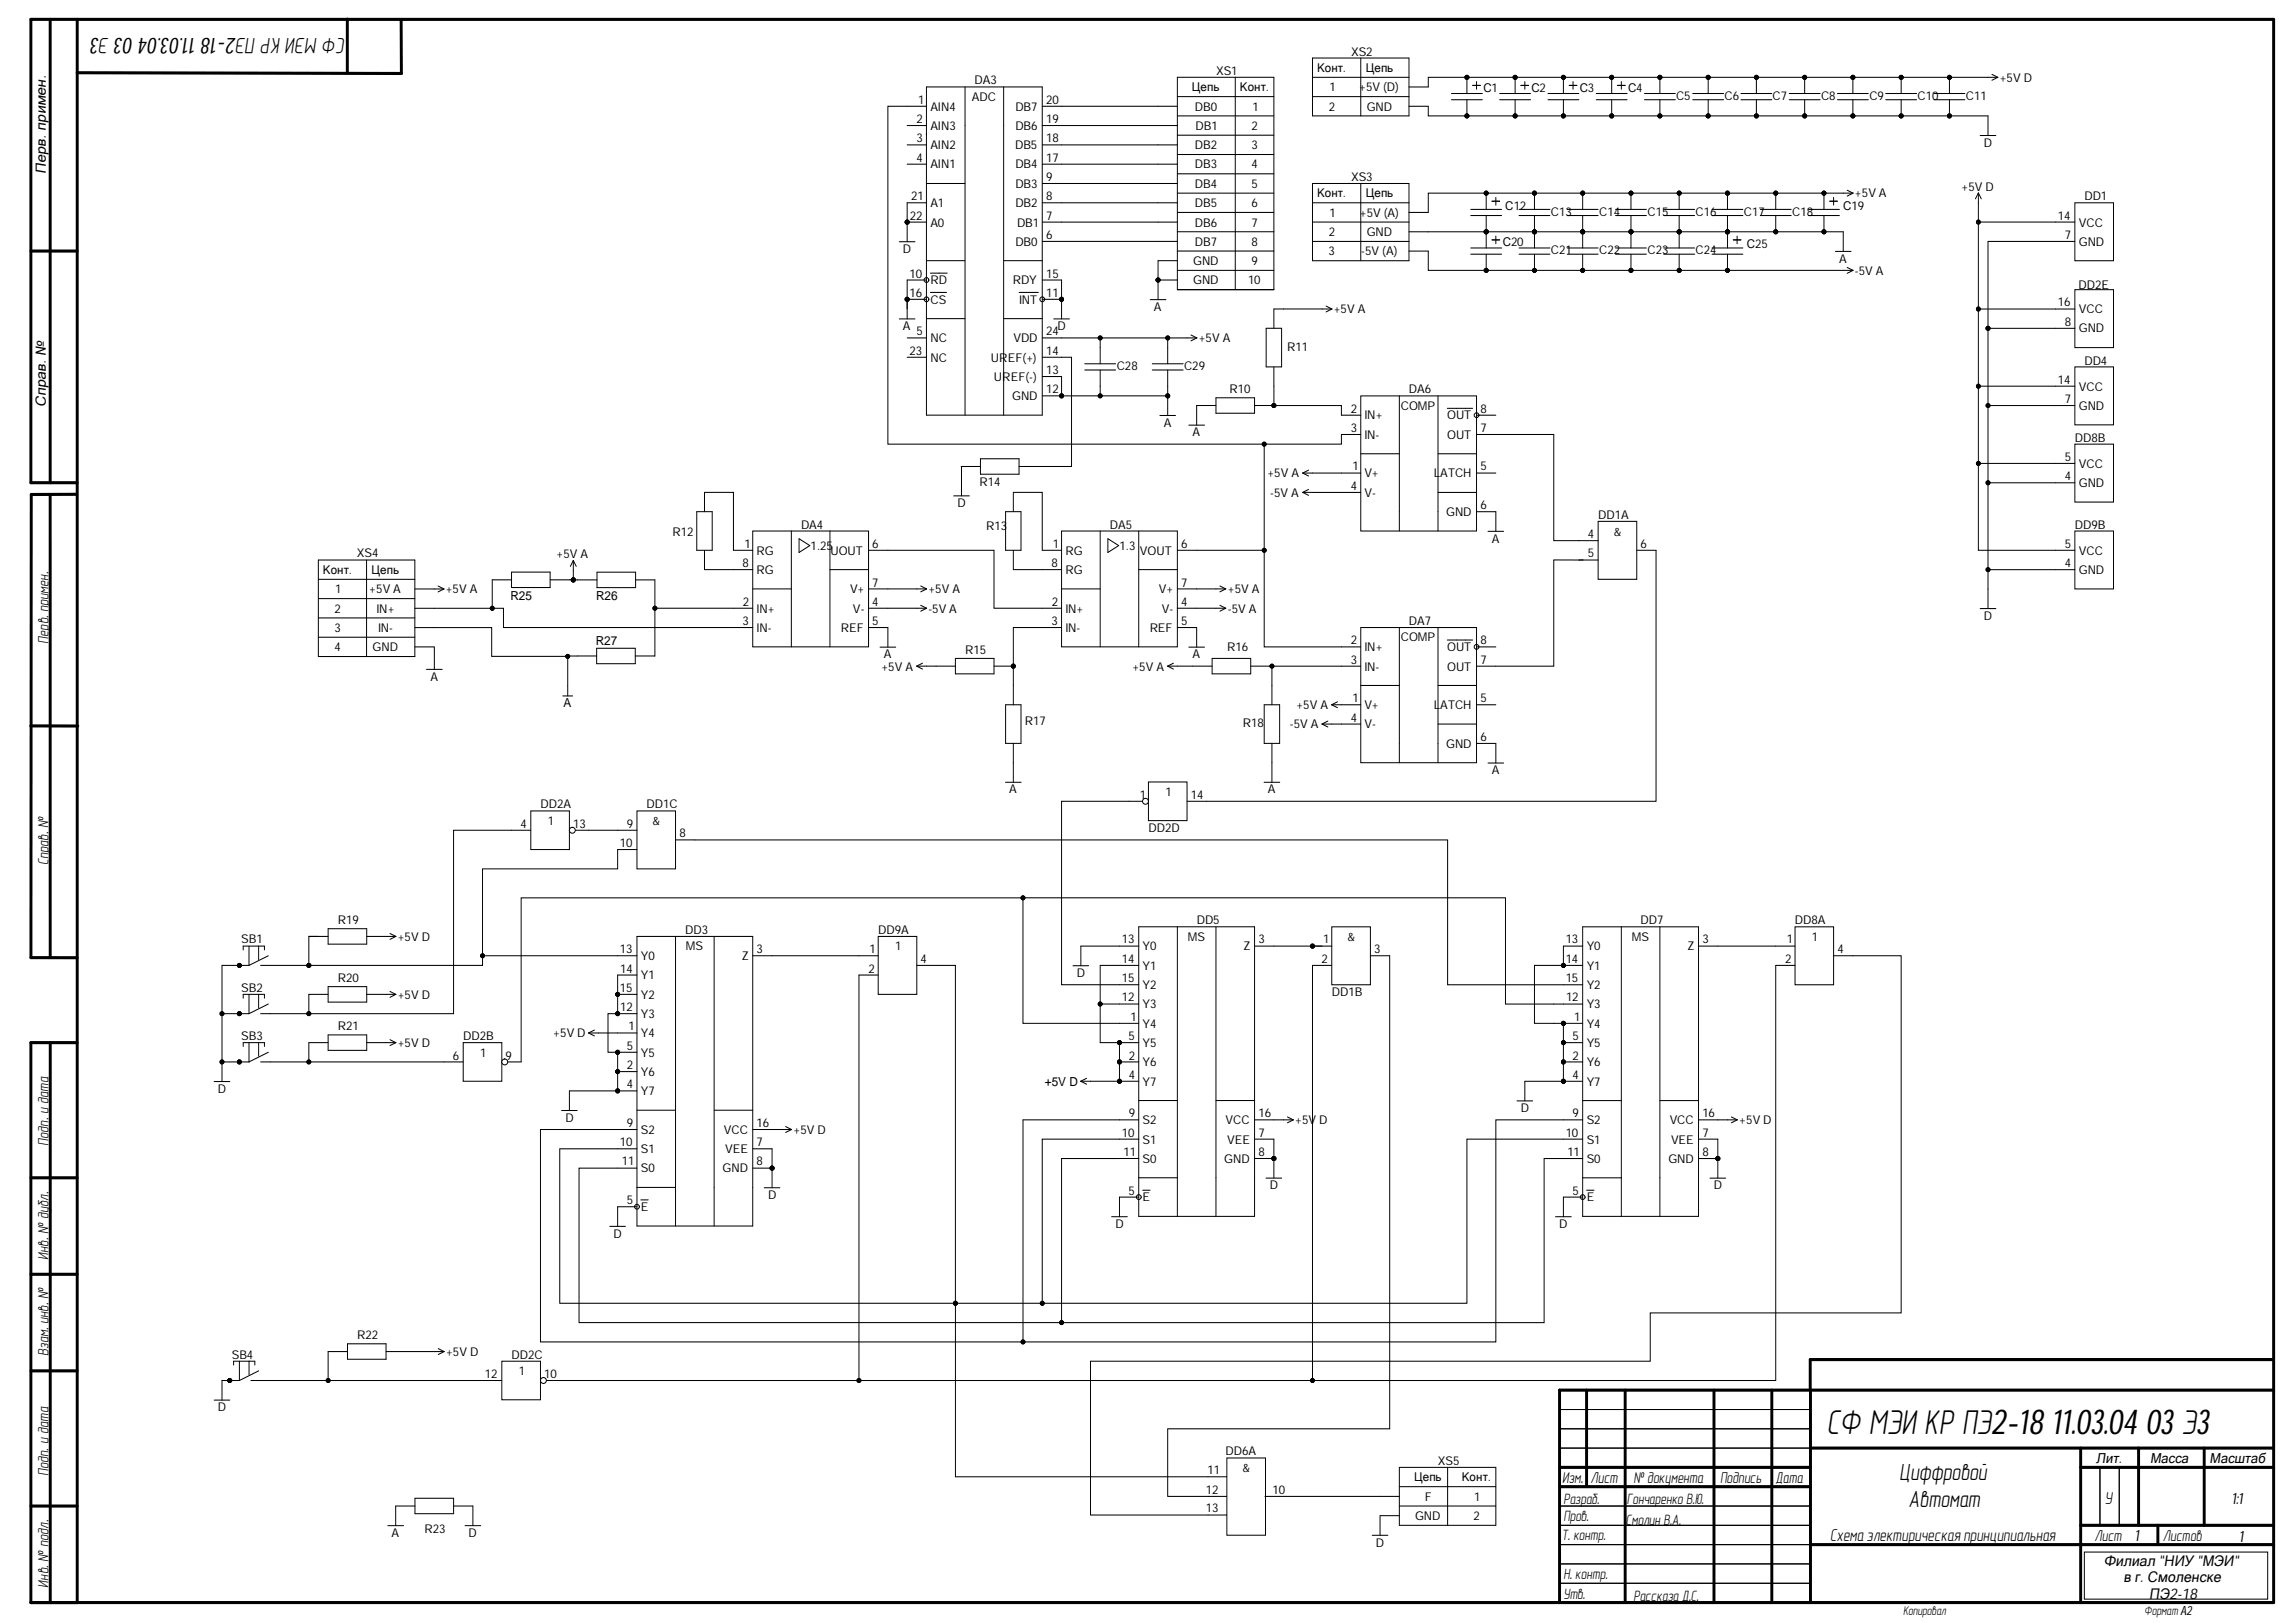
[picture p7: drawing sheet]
<svg xmlns="http://www.w3.org/2000/svg" width="594mm" height="420mm" viewBox="0 0 594 420" stroke-linecap="round" stroke-linejoin="round" font-family="sans-serif">
<defs><g id="words">
<text font-size="9.1" x="472.8" y="371.3">СФ МЭИ КР ПЭ2-18 11.03.04 03Э3</text>
<g font-size="6.2">
<text x="491.5" y="383.1">Циффровой</text>
<text x="494" y="390.2">Автомат</text>
</g>
<text font-size="5.8" x="89.4" y="9.9" transform="rotate(-180 89.4 9.9)">СФ МЭИ КР ПЭ2-1811.03.0403Э3</text>
<g font-size="4.5">
<text x="544.7" y="389.2">У</text>
<text x="473.7" y="399">Схема электирическая принципиальная</text>
</g>
<g font-size="4.1">
<text x="404.3" y="383.9">Изм.</text>
<text x="411.7" y="383.9">Лист</text>
<text x="422.8" y="383.9">№ документа</text>
<text x="445.2" y="383.9">Подпись</text>
<text x="459.6" y="383.9">Дата</text>
<text x="577.6" y="389.4">1:1</text>
<text x="542.1" y="398.9">Лист</text>
<text x="552.5" y="398.9">1</text>
<text x="559.8" y="398.9">Листов</text>
<text x="579.5" y="399.1">1</text>
</g>
<g font-size="3.9">
<text x="12.5" y="166.6" transform="rotate(-90 12.5 166.6)">Перв. примен.</text>
<text x="12.5" y="224" transform="rotate(-90 12.5 224)">Справ. №</text>
<text x="12.5" y="296.6" transform="rotate(-90 12.5 296.6)">Подп. и дата</text>
<text x="12.5" y="326.1" transform="rotate(-90 12.5 326.1)">Инв. № дубл.</text>
<text x="12.5" y="351.1" transform="rotate(-90 12.5 351.1)">Взам. инв. №</text>
<text x="12.5" y="382.1" transform="rotate(-90 12.5 382.1)">Подп. и дата</text>
<text x="404.7" y="389.3">Разраб.</text>
<text x="421.1" y="389.2">Гончаренко В.Ю.</text>
<text x="404.7" y="393.8">Пров.</text>
<text x="420.8" y="394.7">Смолин В.А.</text>
<text x="404.1" y="398.8">Т. контр.</text>
<text x="544.5" y="405.3">Филиал &quot;НИУ &quot;МЭИ&quot;</text>
<text x="12.5" y="411" transform="rotate(-90 12.5 411)">Инв. № подл.</text>
<text x="404.7" y="408.9">Н. контр.</text>
<text x="404.7" y="413.9">Утв.</text>
<text x="549.6" y="409.6">в г. Смоленске</text>
<text x="556.2" y="413.9">ПЭ2-18</text>
<text x="422.8" y="414.4">Рассказа Д.С.</text>
</g>
<g font-size="3.7">
<text x="11.8" y="45" transform="rotate(-90 11.8 45)">Перв. примен.</text>
<text x="11.8" y="105.4" transform="rotate(-90 11.8 105.4)">Справ. №</text>
</g>
<g font-size="3.6">
<text x="542.5" y="378.6">Лит.</text>
<text x="556.5" y="378.6">Масса</text>
<text x="571.9" y="378.6">Масштаб</text>
</g>
<g font-size="3.3">
<text x="492.5" y="418.1">Копировал</text>
<text x="555" y="418.1">Формат A2</text>
</g>
<g font-size="3.2">
<text x="132.1" y="155.2">R25</text>
<text x="154.3" y="155.3">R26</text>
<text x="154.2" y="166.9">R27</text>
<text x="145.8" y="183.1">A</text>
<text x="270.4" y="281.1">+5V D</text>
</g>
<g font-size="3.1">
<text x="349.7" y="14.4">XS2</text>
<text x="252.2" y="21.8">DA3</text>
<text x="308.5" y="23.6">Цепь</text>
<text x="314.7" y="19.4">XS1</text>
<text x="320.9" y="23.6">Конт.</text>
<text x="340.9" y="18.6">Конт.</text>
<text x="344.1" y="23.6">1</text>
<text x="351.8" y="23.6">+5V (D)</text>
<text x="353.5" y="18.6">Цепь</text>
<text x="383.9" y="23.8">С1</text>
<text x="396.4" y="23.8">С2</text>
<text x="408.9" y="23.8">С3</text>
<text x="421.4" y="23.8">С4</text>
<text x="517.6" y="21.2">+5V D</text>
<text x="237.6" y="26.8">1</text>
<text x="240.8" y="28.6">AIN4</text>
<text x="251.6" y="26.2">ADC</text>
<text x="262.8" y="28.6">DB7</text>
<text x="270.8" y="26.8">20</text>
<text x="309.2" y="28.6">DB0</text>
<text x="324.1" y="28.6">1</text>
<text x="343.9" y="28.6">2</text>
<text x="353.7" y="28.6">GND</text>
<text x="433.8" y="25.8">C5</text>
<text x="446.4" y="25.8">C6</text>
<text x="458.8" y="25.8">C7</text>
<text x="471.3" y="25.8">C8</text>
<text x="483.8" y="25.8">C9</text>
<text x="496.3" y="25.8">C10</text>
<text x="508.8" y="25.8">C11</text>
<text x="237.2" y="31.8">2</text>
<text x="240.8" y="33.6">AIN3</text>
<text x="262.8" y="33.6">DB6</text>
<text x="270.8" y="31.8">19</text>
<text x="309.4" y="33.6">DB1</text>
<text x="323.9" y="33.6">2</text>
<text x="237.2" y="41.8">4</text>
<text x="237.2" y="36.8">3</text>
<text x="240.8" y="38.6">AIN2</text>
<text x="262.7" y="38.6">DB5</text>
<text x="270.8" y="36.8">18</text>
<text x="270.8" y="41.8">17</text>
<text x="309.2" y="38.6">DB2</text>
<text x="323.9" y="38.6">3</text>
<text x="513.4" y="38">D</text>
<text x="240.8" y="43.6">AIN1</text>
<text x="262.8" y="43.6">DB4</text>
<text x="270.8" y="46.9">9</text>
<text x="309.2" y="43.6">DB3</text>
<text x="323.9" y="43.6">4</text>
<text x="349.7" y="46.9">XS3</text>
<text x="235.8" y="51.9">21</text>
<text x="240.8" y="53.7">A1</text>
<text x="262.8" y="53.7">DB2</text>
<text x="262.8" y="48.7">DB3</text>
<text x="270.8" y="51.9">8</text>
<text x="309.2" y="48.7">DB4</text>
<text x="309.2" y="53.7">DB5</text>
<text x="323.9" y="48.7">5</text>
<text x="323.9" y="53.7">6</text>
<text x="340.9" y="51.1">Конт.</text>
<text x="353.5" y="51.1">Цепь</text>
<text x="480.1" y="51.1">+5V A</text>
<text x="507.7" y="49.3">+5V D</text>
<text x="539.5" y="51.9">DD1</text>
<text x="235.5" y="56.9">22</text>
<text x="240.8" y="58.7">A0</text>
<text x="263.2" y="58.7">DB1</text>
<text x="270.8" y="56.9">7</text>
<text x="309.2" y="58.7">DB6</text>
<text x="323.9" y="58.7">7</text>
<text x="344.1" y="56.1">1</text>
<text x="352" y="56.1">+5V (A)</text>
<text x="389.6" y="54.3">С12</text>
<text x="401.4" y="55.9">C13</text>
<text x="413.9" y="55.9">C14</text>
<text x="426.4" y="55.9">C15</text>
<text x="438.8" y="55.9">C16</text>
<text x="451.3" y="55.9">C17</text>
<text x="463.9" y="55.9">C18</text>
<text x="477.1" y="54.3">С19</text>
<text x="532.6" y="56.9">14</text>
<text x="538" y="58.7">VCC</text>
<text x="233.7" y="65.5">D</text>
<text x="262.8" y="63.6">DB0</text>
<text x="270.8" y="61.9">6</text>
<text x="309.2" y="63.6">DB7</text>
<text x="323.9" y="63.6">8</text>
<text x="343.9" y="61.1">2</text>
<text x="353.7" y="61.1">GND</text>
<text x="388.9" y="63.7">С20</text>
<text x="401.4" y="65.8">C21</text>
<text x="413.9" y="65.8">C22</text>
<text x="426.4" y="65.8">C23</text>
<text x="438.8" y="65.8">C24</text>
<text x="452.1" y="64.3">С25</text>
<text x="534.4" y="61.9">7</text>
<text x="538" y="63.6">GND</text>
<text x="235.4" y="71.9">10</text>
<text x="270.8" y="71.9">15</text>
<text x="308.8" y="68.6">GND</text>
<text x="323.9" y="68.6">9</text>
<text x="343.8" y="66.1">3</text>
<text x="352.3" y="66.1">-5V (A)</text>
<text x="476" y="68">A</text>
<text x="480.1" y="71.1">-5V A</text>
<text x="235.4" y="76.8">16</text>
<text x="240.8" y="73.6">RD</text>
<text x="262.1" y="73.6">RDY</text>
<text x="270.8" y="76.8">11</text>
<text x="308.8" y="73.6">GND</text>
<text x="323" y="73.6">10</text>
<text x="538" y="74.8">DD2E</text>
<text x="240.8" y="78.6">CS</text>
<text x="263.7" y="78.6">INT</text>
<text x="298.7" y="80.5">A</text>
<text x="345.2" y="81.1">+5V A</text>
<text x="532.6" y="79.3">16</text>
<text x="538" y="81.1">VCC</text>
<text x="233.7" y="85.5">A</text>
<text x="237.2" y="86.8">5</text>
<text x="240.8" y="88.6">NC</text>
<text x="262.3" y="88.6">VDD</text>
<text x="270.8" y="86.8">24</text>
<text x="273.7" y="85.5">D</text>
<text x="310.3" y="88.6">+5V A</text>
<text x="534.4" y="84.3">8</text>
<text x="538" y="86.1">GND</text>
<text x="235.4" y="91.8">23</text>
<text x="240.8" y="93.6">NC</text>
<text x="256.5" y="93.6">UREF(+)</text>
<text x="270.8" y="91.8">14</text>
<text x="289" y="95.8">C28</text>
<text x="306.5" y="95.8">C29</text>
<text x="333.2" y="90.8">R11</text>
<text x="539.5" y="94.4">DD4</text>
<text x="257.2" y="98.6">UREF(-)</text>
<text x="270.8" y="101.8">12</text>
<text x="270.8" y="96.8">13</text>
<text x="318.2" y="101.8">R10</text>
<text x="364.6" y="101.8">DA6</text>
<text x="532.6" y="99.4">14</text>
<text x="538" y="101.1">VCC</text>
<text x="262" y="103.6">GND</text>
<text x="349.6" y="106.8">2</text>
<text x="362.5" y="106.1">COMP</text>
<text x="383.2" y="106.8">8</text>
<text x="534.4" y="104.4">7</text>
<text x="538" y="106.1">GND</text>
<text x="301.2" y="110.4">A</text>
<text x="308.7" y="113">A</text>
<text x="349.6" y="111.8">3</text>
<text x="353.1" y="108.6">IN+</text>
<text x="353.1" y="113.6">IN-</text>
<text x="374.5" y="113.6">OUT</text>
<text x="374.5" y="108.6">OUT</text>
<text x="383.2" y="111.8">7</text>
<text x="534.4" y="119.3">5</text>
<text x="537" y="114.3">DD8B</text>
<text x="253.5" y="125.9">R14</text>
<text x="328" y="123.6">+5V A</text>
<text x="350" y="121.8">1</text>
<text x="353.1" y="123.6">V+</text>
<text x="371.1" y="123.6">L</text>
<text x="372.8" y="123.6">ATCH</text>
<text x="383.2" y="121.8">5</text>
<text x="534.4" y="124.3">4</text>
<text x="538" y="121.1">VCC</text>
<text x="247.8" y="131.3">D</text>
<text x="328.8" y="128.6">-5V A</text>
<text x="349.6" y="126.8">4</text>
<text x="353.1" y="128.6">V-</text>
<text x="383.2" y="131.9">6</text>
<text x="538" y="126.1">GND</text>
<text x="207.3" y="136.9">DA4</text>
<text x="255.3" y="137.3">R13</text>
<text x="287.3" y="136.9">DA5</text>
<text x="374.3" y="133.6">GND</text>
<text x="413.6" y="134.3">DD1A</text>
<text x="537" y="136.9">DD9B</text>
<text x="174.1" y="138.6">R12</text>
<text x="192.7" y="141.8">1</text>
<text x="195.8" y="143.6">RG</text>
<text x="209.8" y="142.4">1.25</text>
<text x="214.9" y="143.6">UOUT</text>
<text x="225.8" y="141.8">6</text>
<text x="272.5" y="141.8">1</text>
<text x="275.7" y="143.6">RG</text>
<text x="289.7" y="142.4">1.3</text>
<text x="295" y="143.6">VOUT</text>
<text x="305.7" y="141.8">6</text>
<text x="386.1" y="140.5">A</text>
<text x="411" y="139.3">4</text>
<text x="417.7" y="138.6">&amp;</text>
<text x="424.6" y="141.8">6</text>
<text x="534.4" y="141.8">5</text>
<text x="538" y="143.6">VCC</text>
<text x="83.6" y="148.6">Конт.</text>
<text x="92.4" y="144.3">XS4</text>
<text x="96.2" y="148.6">Цепь</text>
<text x="144" y="144.5">+5V A</text>
<text x="192.2" y="146.8">8</text>
<text x="195.8" y="148.6">RG</text>
<text x="272.1" y="146.8">8</text>
<text x="275.7" y="148.6">RG</text>
<text x="411" y="144.3">5</text>
<text x="534.4" y="146.8">4</text>
<text x="538" y="148.6">GND</text>
<text x="86.8" y="153.6">1</text>
<text x="95.6" y="153.6">+5V A</text>
<text x="115.4" y="153.6">+5V A</text>
<text x="220" y="153.6">V+</text>
<text x="225.8" y="151.8">7</text>
<text x="240.3" y="153.6">+5V A</text>
<text x="299.9" y="153.6">V+</text>
<text x="305.7" y="151.8">7</text>
<text x="317.8" y="153.6">+5V A</text>
<text x="86.6" y="158.6">2</text>
<text x="97.4" y="158.6">IN+</text>
<text x="192.2" y="161.8">3</text>
<text x="192.3" y="156.8">2</text>
<text x="195.8" y="158.6">IN+</text>
<text x="220.8" y="158.6">V-</text>
<text x="225.8" y="161.8">5</text>
<text x="225.8" y="156.8">4</text>
<text x="240.3" y="158.6">-5V A</text>
<text x="272.1" y="161.8">3</text>
<text x="272.2" y="156.8">2</text>
<text x="275.7" y="158.6">IN+</text>
<text x="300.7" y="158.6">V-</text>
<text x="305.7" y="161.8">5</text>
<text x="305.7" y="156.8">4</text>
<text x="317.8" y="158.6">-5V A</text>
<text x="364.6" y="161.8">DA7</text>
<text x="513.4" y="160.5">D</text>
<text x="86.6" y="163.6">3</text>
<text x="97.9" y="163.6">IN-</text>
<text x="195.8" y="163.6">IN-</text>
<text x="217.6" y="163.6">REF</text>
<text x="275.7" y="163.6">IN-</text>
<text x="297.6" y="163.6">REF</text>
<text x="349.6" y="166.8">2</text>
<text x="362.5" y="166.1">COMP</text>
<text x="383.2" y="166.8">8</text>
<text x="86.6" y="168.6">4</text>
<text x="96.4" y="168.6">GND</text>
<text x="228.1" y="173.6">+5V A</text>
<text x="228.7" y="170.5">A</text>
<text x="249.8" y="169.3">R15</text>
<text x="293.1" y="173.6">+5V A</text>
<text x="308.7" y="170.5">A</text>
<text x="317.6" y="168.6">R16</text>
<text x="349.6" y="171.8">3</text>
<text x="353.1" y="168.6">IN+</text>
<text x="353.1" y="173.6">IN-</text>
<text x="374.5" y="173.6">OUT</text>
<text x="374.5" y="168.6">OUT</text>
<text x="383.2" y="171.8">7</text>
<text x="111.4" y="176.2">A</text>
<text x="335.5" y="183.6">+5V A</text>
<text x="350" y="181.8">1</text>
<text x="353.1" y="183.6">V+</text>
<text x="371.1" y="183.6">L</text>
<text x="372.8" y="183.6">ATCH</text>
<text x="383.2" y="181.8">5</text>
<text x="265.3" y="187.8">R17</text>
<text x="321.7" y="188.3">R18</text>
<text x="333.9" y="188.6">-5V A</text>
<text x="349.6" y="186.8">4</text>
<text x="353.1" y="188.6">V-</text>
<text x="383.2" y="191.8">6</text>
<text x="374.3" y="193.6">GND</text>
<text x="386.1" y="200.4">A</text>
<text x="139.9" y="209.3">DD2A</text>
<text x="167.3" y="209.3">DD1C</text>
<text x="261.2" y="205.4">A</text>
<text x="295" y="206.8">1</text>
<text x="301.6" y="206.1">1</text>
<text x="308.2" y="206.8">14</text>
<text x="328.1" y="205.4">A</text>
<text x="134.7" y="214.3">4</text>
<text x="141.8" y="213.5">1</text>
<text x="148.4" y="214.3">13</text>
<text x="162.2" y="214.3">9</text>
<text x="168.9" y="213.5">&amp;</text>
<text x="297.2" y="215.3">DD2D</text>
<text x="160.5" y="219.3">10</text>
<text x="175.9" y="216.7">8</text>
<text x="87.5" y="239.3">R19</text>
<text x="309.8" y="239.3">DD5</text>
<text x="424.6" y="239.3">DD7</text>
<text x="464.5" y="239.3">DD8A</text>
<text x="62.4" y="244.3">SB1</text>
<text x="102.9" y="243.6">+5V D</text>
<text x="177.4" y="241.8">DD3</text>
<text x="227.3" y="241.8">DD9A</text>
<text x="290.4" y="244.3">13</text>
<text x="307.5" y="243.6">MS</text>
<text x="325.7" y="244.3">3</text>
<text x="342.5" y="244.3">1</text>
<text x="348.7" y="243.6">&amp;</text>
<text x="405.2" y="244.3">13</text>
<text x="422.3" y="243.6">MS</text>
<text x="440.6" y="244.3">3</text>
<text x="462.4" y="244.3">1</text>
<text x="468.9" y="243.6">1</text>
<text x="160.5" y="246.8">13</text>
<text x="160.5" y="251.8">14</text>
<text x="165.9" y="248.6">Y0</text>
<text x="177.5" y="246">MS</text>
<text x="192" y="248.6">Z</text>
<text x="195.8" y="246.8">3</text>
<text x="224.7" y="251.8">2</text>
<text x="225.1" y="246.8">1</text>
<text x="231.7" y="246">1</text>
<text x="238.3" y="249.2">4</text>
<text x="290.4" y="249.2">14</text>
<text x="295.7" y="246">Y0</text>
<text x="295.7" y="251">Y1</text>
<text x="321.8" y="246">Z</text>
<text x="342.1" y="249.2">2</text>
<text x="355.7" y="246.8">3</text>
<text x="405.2" y="249.2">14</text>
<text x="410.7" y="246">Y0</text>
<text x="410.7" y="251">Y1</text>
<text x="436.7" y="246">Z</text>
<text x="462" y="249.2">2</text>
<text x="475.5" y="246.8">4</text>
<text x="62.4" y="256.8">SB2</text>
<text x="87.5" y="254.2">R20</text>
<text x="160.5" y="256.8">15</text>
<text x="165.9" y="253.6">Y1</text>
<text x="278.7" y="252.9">D</text>
<text x="290.4" y="254.2">15</text>
<text x="295.7" y="256">Y2</text>
<text x="344.7" y="257.8">DD1B</text>
<text x="405.2" y="254.2">15</text>
<text x="410.7" y="256">Y2</text>
<text x="102.9" y="258.6">+5V D</text>
<text x="160.5" y="261.8">12</text>
<text x="165.9" y="258.6">Y2</text>
<text x="165.9" y="263.5">Y3</text>
<text x="290.4" y="259.2">12</text>
<text x="295.7" y="261">Y3</text>
<text x="405.3" y="259.2">12</text>
<text x="410.7" y="261">Y3</text>
<text x="62.4" y="269.3">SB3</text>
<text x="87.5" y="266.8">R21</text>
<text x="119.9" y="269.3">DD2B</text>
<text x="143.2" y="268.5">+5V D</text>
<text x="162.7" y="266.8">1</text>
<text x="165.9" y="268.5">Y4</text>
<text x="292.1" y="269.3">5</text>
<text x="292.6" y="264.3">1</text>
<text x="295.7" y="266.1">Y4</text>
<text x="407" y="269.3">5</text>
<text x="407.4" y="264.3">1</text>
<text x="410.7" y="266.1">Y4</text>
<text x="102.9" y="271.1">+5V D</text>
<text x="117.2" y="274.3">6</text>
<text x="124.3" y="273.5">1</text>
<text x="130.9" y="274.3">9</text>
<text x="162.2" y="271.8">5</text>
<text x="165.9" y="273.5">Y5</text>
<text x="292.2" y="274.3">2</text>
<text x="295.7" y="271.1">Y5</text>
<text x="407" y="274.3">2</text>
<text x="410.7" y="271.1">Y5</text>
<text x="162.2" y="276.7">2</text>
<text x="162.2" y="281.7">4</text>
<text x="165.9" y="278.5">Y6</text>
<text x="292.2" y="279.3">4</text>
<text x="295.7" y="276.1">Y6</text>
<text x="295.7" y="281.1">Y7</text>
<text x="407" y="279.3">4</text>
<text x="410.7" y="276.1">Y6</text>
<text x="410.7" y="281.1">Y7</text>
<text x="56.4" y="282.9">D</text>
<text x="165.9" y="283.5">Y7</text>
<text x="393.6" y="287.9">D</text>
<text x="146.3" y="290.4">D</text>
<text x="162.2" y="291.7">9</text>
<text x="165.9" y="293.5">S2</text>
<text x="187.4" y="293.5">VCC</text>
<text x="195.8" y="291.7">16</text>
<text x="205.4" y="293.5">+5V D</text>
<text x="292.2" y="289.3">9</text>
<text x="295.7" y="291.1">S2</text>
<text x="317.2" y="291.1">VCC</text>
<text x="325.7" y="289.3">16</text>
<text x="335.2" y="291.1">+5V D</text>
<text x="407" y="289.3">9</text>
<text x="410.7" y="291.1">S2</text>
<text x="432.1" y="291.1">VCC</text>
<text x="440.6" y="289.3">16</text>
<text x="450.2" y="291.1">+5V D</text>
<text x="160.5" y="296.7">10</text>
<text x="165.9" y="298.5">S1</text>
<text x="187.7" y="298.5">VEE</text>
<text x="195.8" y="296.7">7</text>
<text x="290.4" y="294.3">10</text>
<text x="290.8" y="299.3">11</text>
<text x="295.7" y="296">S1</text>
<text x="317.6" y="296">VEE</text>
<text x="325.7" y="294.3">7</text>
<text x="325.7" y="299.3">8</text>
<text x="405.2" y="294.3">10</text>
<text x="405.7" y="299.3">11</text>
<text x="410.7" y="296">S1</text>
<text x="432.5" y="296">VEE</text>
<text x="440.6" y="294.3">7</text>
<text x="440.6" y="299.3">8</text>
<text x="161" y="301.7">11</text>
<text x="165.9" y="303.5">S0</text>
<text x="187" y="303.5">GND</text>
<text x="195.8" y="301.7">8</text>
<text x="295.7" y="301">S0</text>
<text x="316.9" y="301">GND</text>
<text x="410.7" y="301">S0</text>
<text x="431.8" y="301">GND</text>
<text x="162.2" y="311.8">5</text>
<text x="198.8" y="310.3">D</text>
<text x="292.1" y="309.2">5</text>
<text x="295.7" y="311">E</text>
<text x="328.6" y="307.9">D</text>
<text x="407" y="309.2">5</text>
<text x="410.7" y="311">E</text>
<text x="443.6" y="307.9">D</text>
<text x="165.9" y="313.6">E</text>
<text x="288.7" y="317.9">D</text>
<text x="403.6" y="317.9">D</text>
<text x="158.8" y="320.4">D</text>
<text x="92.5" y="346.7">R22</text>
<text x="60" y="351.7">SB4</text>
<text x="115.5" y="351.1">+5V D</text>
<text x="132.4" y="351.7">DD2C</text>
<text x="125.5" y="356.7">12</text>
<text x="134.3" y="356">1</text>
<text x="140.8" y="356.7">10</text>
<text x="56.4" y="365.4">D</text>
<text x="317.2" y="376.7">DD6A</text>
<text x="312.5" y="381.6">11</text>
<text x="321.6" y="381">&amp;</text>
<text x="366" y="383.5">Цепь</text>
<text x="372.2" y="379.2">XS5</text>
<text x="378.3" y="383.5">Конт.</text>
<text x="312.1" y="386.7">12</text>
<text x="329.4" y="386.7">10</text>
<text x="368.8" y="388.5">F</text>
<text x="381.6" y="388.5">1</text>
<text x="312.1" y="391.5">13</text>
<text x="366.3" y="393.5">GND</text>
<text x="381.4" y="393.5">2</text>
<text x="101.3" y="397.9">A</text>
<text x="109.9" y="396.8">R23</text>
<text x="121.3" y="397.9">D</text>
<text x="356.1" y="400.4">D</text>
</g>
</g></defs>
<g fill="none" stroke="#000" stroke-width=".26">
<path d="M20 5h568.5v409.9h-580.5v-145h12M20 5v409.9M89.9 5v14M103.9 5v14h-83.9M13 128v119.9M20 128h-12v119.9h12M8 187.9h12M13 269.9v145M8 304.9h12M8 329.9h12M8 354.9h12M410.6 359.9v25"/>
<path d="M420.6 359.9v55M443.6 359.9v55M458.6 359.9v55M588.5 359.9h-184.9v55M588.5 351.9h-119.9v63M403.6 379.9h65M403.6 364.9h65M403.6 369.9h65M403.6 374.9h184.9M538.5 374.9v40M538.5 379.9h50M543.5 379.9v15"/>
<path d="M548.5 379.9v15M553.5 374.9v20M570.5 374.9v20M8 389.9h12M403.6 389.9h65M403.6 384.9h65M403.6 399.9h184.9M403.6 394.9h65M538.5 394.9h50M558.5 394.9v5M403.6 404.9h65M403.6 409.9h65"/>
</g>
<g fill="none" stroke="#000" stroke-width=".78">
<path d="M13 5v120M20 5h-12v120h12M8 65h12M13 269.9v145M20 269.9h-12v145h580.5v-409.9h-568.5v409.9M8 304.9h12M8 329.9h12M8 354.9h12M410.6 359.9v25M420.6 359.9v55M443.6 359.9v55M458.6 359.9v55"/>
<path d="M468.6 359.9v55M588.5 359.9h-184.9v55M403.6 379.9h65M468.6 374.9h119.9M538.5 379.9h50M538.5 374.9v40M553.5 374.9v20M570.5 374.9v20M8 389.9h12M403.6 384.9h65M468.6 399.9h119.9M538.5 394.9h50"/>
<path d="M558.5 394.9v5"/>
</g>
<path d="M539.5 401.8h47.4v12.2h-47.4z" fill-rule="evenodd" fill="#fff"/>
<g fill="none" stroke="#000" stroke-width=".26">
<path d="M339.7 15h25v15h-25zM352.2 15v15M515.5 19.3l1.6 .7M234.8 37.5h5M234.8 32.5h5M234.8 27.5h5M239.8 22.5h30v85h-30zM249.8 22.5v85M259.8 22.5v85M269.8 37.5h5M269.8 32.5h5M269.8 27.5h5"/>
<path d="M339.7 25h25M339.7 20h25M364.7 27.5h5M364.7 22.5h5M375.7 24.2h8M375.7 25.8h8M379.7 20v4.2M379.7 25.8v4.2M381.2 22.1h1.9M382.2 21.1v2M388.1 24.2h8M388.1 25.8h8"/>
<path d="M392.1 20v4.2M392.1 25.8v4.2M393.6 22.1h2M394.7 21.1v2M400.6 24.2h8M400.6 25.8h8M404.6 20v4.2M404.6 25.8v4.2M406.1 22.1h2M407.1 21.1v2M413.1 24.2h8M413.1 25.8h8"/>
<path d="M417.1 20v4.2M417.1 25.8v4.2M418.6 22.1h2M419.6 21.1v2M425.6 24.2h8M425.6 25.8h8M429.6 20v4.2M429.6 25.8v4.2M438.1 24.2h8M438.1 25.8h8M442.1 20v4.2M442.1 25.8v4.2"/>
<path d="M450.6 24.2h8M450.6 25.8h8M454.6 20v4.2M454.6 25.8v4.2M463.1 24.2h8M463.1 25.8h8M467.1 20v4.2M467.1 25.8v4.2M475.6 24.2h8M475.6 25.8h8M479.6 20v4.2M479.6 25.8v4.2"/>
<path d="M488.1 24.2h7.9M488.1 25.8h7.9M492.1 20v4.2M492.1 25.8v4.2M500.6 24.2h7.9M500.6 25.8h7.9M504.5 20v4.2M504.5 25.8v4.2M514.5 20h2.6M517.1 20l-1.6 .8M234.8 52.5h5M234.8 57.5h5"/>
<path d="M234.8 42.5h5M239.8 47.5h10M269.8 52.5h5M269.8 57.5h5M269.8 47.5h5M269.8 42.5h5M339.7 52.5h25M339.7 57.5h25M339.7 47.5h25v20h-25zM352.2 47.5v20M364.7 55h5M380.7 54.2h7.9"/>
<path d="M380.7 55.8h7.9M384.7 50v4.2M384.7 55.8v8.4M386.2 52.1h1.9M387.1 51.1v2M393.2 54.2h7.9M393.2 55.8h7.9M397.1 50v4.2M397.1 55.8v8.4M405.6 54.2h8M405.6 55.8h8M409.6 50v4.2"/>
<path d="M409.6 55.8v8.4M418.1 54.2h8M418.1 55.8h8M422.1 50v4.2M422.1 55.8v8.4M430.6 54.2h8M430.6 55.8h8M434.6 50v4.2M434.6 55.8v8.4M443.1 54.2h8M443.1 55.8h8M447.1 50v4.2"/>
<path d="M447.1 55.8v8.4M455.6 54.2h8M455.6 55.8h8M459.6 50v4.2M459.6 55.8v4.2M468.1 54.2h8M468.1 55.8h8M472.1 50v4.2M472.1 55.8v4.2M473.6 52.1h2M474.6 51.1v2M477.1 50h2.5"/>
<path d="M478.1 49.2l1.5 .8M479.6 50l-1.5 .8M512 50l-.7 1.5M512 50l.8 1.5M512 50v2.5M532 57.5h5M537 52.5h10v15h-10zM234.8 77.5h5M234.8 72.5h5M239.8 67.5h10M240.8 75.7h4.2M240.8 70.7h4.4"/>
<path d="M259.8 67.5h10M263.8 75.7h4.9M269.8 77.5h5M269.8 72.5h5M269.8 62.5h5M329.7 80v5M339.7 62.5h25M342.2 80h2.5M343.2 79.2l1.5 .8M344.7 80l-1.5 .8M364.7 60h5M364.7 65h5"/>
<path d="M380.7 64.2h7.9M380.7 65.8h7.9M384.7 65.8v4.2M386.2 62.1h1.9M387.1 61.1v2M393.2 64.2h7.9M393.2 65.8h7.9M397.1 65.8v4.2M405.6 64.2h8M405.6 65.8h8M409.6 65.8v4.2M418.1 64.2h8"/>
<path d="M418.1 65.8h8M422.1 65.8v4.2M430.6 64.2h8M430.6 65.8h8M434.6 65.8v4.2M443.1 64.2h8M443.1 65.8h8M447.1 65.8v4.2M448.6 62.1h2M449.6 61.1v2M477.1 70h2.5M478.1 69.2l1.5 .8"/>
<path d="M479.6 70l-1.5 .8M532 62.5h5M234.8 87.5h5M234.8 92.5h5M239.8 82.5h10M259.8 82.5h10M269.8 87.5h5M269.8 92.5h5M269.8 97.5h5M280.7 95.8h8M280.7 94.2h8M284.7 90v4.2"/>
<path d="M284.7 95.8v4.2M298.2 95.8h8M298.2 94.2h8M302.2 90v4.2M302.2 95.8v4.2M307.2 87.5h2.6M308.2 86.7l1.6 .8M309.8 87.5l-1.6 .7M327.7 85h4v10h-4zM329.7 95v5M532 100h5M537 95h10v15h-10z"/>
<path d="M253.8 118.8h9.9v4h-9.9zM269.8 102.5h5M309.7 105h5M314.7 103h10v4h-10zM324.7 105h5M347.2 107.5h5M347.2 112.5h5M352.2 102.5h30v35h-30zM352.2 117.5h10M362.2 102.5v35M372.2 102.5v35M372.2 117.5h10"/>
<path d="M374.6 105.7h6.5M382.2 107.5h4.9M382.2 112.5h4.9M532 105h5M180.3 132.5h4v10h-4zM182.3 127.5v5M248.8 120.8h5M260.3 132.5h4v10h-4zM262.3 127.5v5M263.7 120.8h5M337.2 122.5h2.5M337.2 127.5h2.5"/>
<path d="M337.2 122.5l1.5 .7M337.2 127.5l1.5 .7M338.7 121.7l-1.5 .8M338.7 126.7l-1.5 .8M347.2 122.5h5M347.2 127.5h5M372.2 127.5h10M382.2 132.5h4.9M382.2 122.5h4.9M408.6 140h5M413.6 135h10v15h-10zM112.4 152.5h2.5"/>
<path d="M113.4 151.7l1.5 .8M114.9 152.5l-1.5 .7M182.3 142.5v5M237.3 152.5h2.5M237.3 157.5h2.5M238.3 151.7l1.5 .8M238.3 156.7l1.5 .8M239.8 152.5l-1.5 .7M239.8 157.5l-1.5 .7M262.3 142.5v5M314.7 152.5h2.5M314.7 157.5h2.5"/>
<path d="M315.7 151.7l1.5 .8M315.7 156.7l1.5 .8M317.2 152.5l-1.5 .7M317.2 157.5l-1.5 .7M408.6 145h5M423.6 142.5h5M237.2 172.5h2.6M237.2 172.5l1.6 .7M238.8 171.7l-1.6 .8M242.3 172.5h5M247.3 170.5h10v4h-10zM257.3 172.5h5"/>
<path d="M262.3 177.4v5M302.2 172.5h2.5M302.2 172.5l1.5 .7M303.7 171.7l-1.5 .8M308.7 172.5h5M313.7 170.5h10v4h-10zM323.7 172.5h5M329.2 177.4v5M347.2 167.5h5M347.2 172.5h5M352.2 162.5h30v34.9h-30zM352.2 177.5h10"/>
<path d="M362.2 162.5v34.9M372.2 162.5v34.9M372.2 177.5h10M374.6 165.7h6.5M382.2 167.5h4.9M382.2 172.5h4.9M260.3 182.4h4v10h-4zM262.3 192.4v5M327.2 182.4h4v10h-4zM329.2 192.4v5M342.1 187.4h2.6M342.1 187.4l1.6 .8"/>
<path d="M343.7 186.7l-1.6 .7M344.6 182.4h7.6M344.6 182.4l1.6 .8M346.2 181.7l-1.6 .7M347.2 187.4h5M372.2 187.4h10M382.2 192.5h4.9M382.2 182.4h4.9M159.9 214.9h5M159.9 219.9h5M164.9 209.9h9.9v15h-9.9zM174.8 217.4h5"/>
<path d="M344.7 239.9h10v15h-10zM61.9 249.9h2.5M62.9 245.9v-1h5.5v1M62.9 258.4v-1h5.5v1M64.4 244.9v5M64.4 257.4v5M66.9 244.9v3.5M66.9 257.4v3.5M67.4 249.9h2.5M69.4 247.4l-5 2.5M69.4 259.9l-5 2.5M339.7 244.9h5"/>
<path d="M339.7 249.9h5M354.7 247.4h5M61.9 262.4h2.5M61.9 274.9h2.5M62.9 270.9v-1h5.5v1M64.4 269.9v5M66.9 269.9v3.5M67.4 262.4h2.5M67.4 274.9h2.5M69.4 272.4l-5 2.5M152.3 267.4l1.5 .8M152.3 267.4h2.6"/>
<path d="M153.8 266.7l-1.5 .7M202.3 292.4h2.6M203.3 291.6l1.6 .8M204.9 292.4l-1.6 .8M332.2 289.9h2.5M333.2 289.1l1.5 .8M334.7 289.9l-1.5 .8M447.1 289.9h2.5M448.1 289.1l1.5 .8M449.6 289.9l-1.5 .8M59.5 357.4h2.5M60.5 353.4v-1h5.5v1"/>
<path d="M62 352.4v5M64.5 352.4v3.5M64.9 357.4h2.6M66.9 354.9l-4.9 2.5M124.9 357.4h5M129.9 352.4h10v10h-10zM139.9 357.4h5M362.2 379.9h24.9v15h-24.9zM374.7 379.9v15M357.2 392.4h5M357.2 387.4h5M362.2 389.9h24.9"/>
<path d="M362.2 384.9h24.9M539.5 401.8h47.4v12.2h-47.4z"/>
<circle cx="379.7" cy="20" r=".51"/>
<circle cx="379.7" cy="30" r=".51"/>
<circle cx="392.1" cy="20" r=".51"/>
<circle cx="392.1" cy="30" r=".51"/>
<circle cx="404.6" cy="20" r=".51"/>
<circle cx="404.6" cy="30" r=".51"/>
<circle cx="417.1" cy="20" r=".51"/>
<circle cx="417.1" cy="30" r=".51"/>
<circle cx="429.6" cy="20" r=".51"/>
<circle cx="429.6" cy="30" r=".51"/>
<circle cx="442.1" cy="20" r=".51"/>
<circle cx="442.1" cy="30" r=".51"/>
<circle cx="454.6" cy="20" r=".51"/>
<circle cx="454.6" cy="30" r=".51"/>
<circle cx="467.1" cy="20" r=".51"/>
<circle cx="467.1" cy="30" r=".51"/>
<circle cx="479.6" cy="20" r=".51"/>
<circle cx="479.6" cy="30" r=".51"/>
<circle cx="492.1" cy="20" r=".51"/>
<circle cx="492.1" cy="30" r=".51"/>
<circle cx="504.5" cy="20" r=".51"/>
<circle cx="504.5" cy="30" r=".51"/>
<circle cx="234.8" cy="57.5" r=".51"/>
<circle cx="384.6" cy="50" r=".51"/>
<circle cx="397.1" cy="50" r=".51"/>
<circle cx="409.6" cy="50" r=".51"/>
<circle cx="422.1" cy="50" r=".51"/>
<circle cx="434.6" cy="50" r=".51"/>
<circle cx="447.1" cy="50" r=".51"/>
<circle cx="459.6" cy="50" r=".51"/>
<circle cx="472.1" cy="50" r=".51"/>
<circle cx="234.8" cy="77.5" r=".51"/>
<circle cx="239.8" cy="77.5" r=".62"/>
<circle cx="239.8" cy="72.5" r=".62"/>
<circle cx="269.8" cy="77.5" r=".62"/>
<circle cx="274.8" cy="77.5" r=".51"/>
<circle cx="384.6" cy="70" r=".51"/>
<circle cx="384.7" cy="60" r=".51"/>
<circle cx="397.1" cy="70" r=".51"/>
<circle cx="397.1" cy="60" r=".51"/>
<circle cx="409.6" cy="70" r=".51"/>
<circle cx="409.6" cy="60" r=".51"/>
<circle cx="422.1" cy="70" r=".51"/>
<circle cx="422.1" cy="60" r=".51"/>
<circle cx="434.6" cy="70" r=".51"/>
<circle cx="434.6" cy="60" r=".51"/>
<circle cx="447.1" cy="70" r=".51"/>
<circle cx="447.1" cy="60" r=".51"/>
<circle cx="459.6" cy="60" r=".51"/>
<circle cx="472.1" cy="60" r=".51"/>
<circle cx="274.8" cy="102.5" r=".51"/>
<circle cx="329.7" cy="105" r=".51"/>
<circle cx="382.2" cy="107.5" r=".61"/>
<circle cx="262.3" cy="172.5" r=".51"/>
<circle cx="382.1" cy="167.5" r=".62"/>
<circle cx="61.9" cy="249.9" r=".51"/>
<circle cx="339.7" cy="244.9" r=".51"/>
<circle cx="61.9" cy="274.9" r=".51"/>
<circle cx="61.9" cy="262.4" r=".51"/>
<circle cx="59.5" cy="357.4" r=".51"/>
</g>
<g fill="#000">
<circle cx="379.7" cy="20" r=".51"/>
<circle cx="379.7" cy="30" r=".51"/>
<circle cx="392.1" cy="20" r=".51"/>
<circle cx="392.1" cy="30" r=".51"/>
<circle cx="404.6" cy="20" r=".51"/>
<circle cx="404.6" cy="30" r=".51"/>
<circle cx="417.1" cy="20" r=".51"/>
<circle cx="417.1" cy="30" r=".51"/>
<circle cx="429.6" cy="20" r=".51"/>
<circle cx="429.6" cy="30" r=".51"/>
<circle cx="442.1" cy="20" r=".51"/>
<circle cx="442.1" cy="30" r=".51"/>
<circle cx="454.6" cy="20" r=".51"/>
<circle cx="454.6" cy="30" r=".51"/>
<circle cx="467.1" cy="20" r=".51"/>
<circle cx="467.1" cy="30" r=".51"/>
<circle cx="479.6" cy="20" r=".51"/>
<circle cx="479.6" cy="30" r=".51"/>
<circle cx="492.1" cy="20" r=".51"/>
<circle cx="492.1" cy="30" r=".51"/>
<circle cx="504.5" cy="20" r=".51"/>
<circle cx="504.5" cy="30" r=".51"/>
<circle cx="234.8" cy="57.5" r=".51"/>
<circle cx="384.6" cy="50" r=".51"/>
<circle cx="397.1" cy="50" r=".51"/>
<circle cx="409.6" cy="50" r=".51"/>
<circle cx="422.1" cy="50" r=".51"/>
<circle cx="434.6" cy="50" r=".51"/>
<circle cx="447.1" cy="50" r=".51"/>
<circle cx="459.6" cy="50" r=".51"/>
<circle cx="472.1" cy="50" r=".51"/>
<circle cx="234.8" cy="77.5" r=".51"/>
<circle cx="274.8" cy="77.5" r=".51"/>
<circle cx="384.6" cy="70" r=".51"/>
<circle cx="384.7" cy="60" r=".51"/>
<circle cx="397.1" cy="70" r=".51"/>
<circle cx="397.1" cy="60" r=".51"/>
<circle cx="409.6" cy="70" r=".51"/>
<circle cx="409.6" cy="60" r=".51"/>
<circle cx="422.1" cy="70" r=".51"/>
<circle cx="422.1" cy="60" r=".51"/>
<circle cx="434.6" cy="70" r=".51"/>
<circle cx="434.6" cy="60" r=".51"/>
<circle cx="447.1" cy="70" r=".51"/>
<circle cx="447.1" cy="60" r=".51"/>
<circle cx="459.6" cy="60" r=".51"/>
<circle cx="472.1" cy="60" r=".51"/>
<circle cx="274.8" cy="102.5" r=".51"/>
<circle cx="329.7" cy="105" r=".51"/>
<circle cx="262.3" cy="172.5" r=".51"/>
<circle cx="61.9" cy="249.9" r=".51"/>
<circle cx="339.7" cy="244.9" r=".51"/>
<circle cx="61.9" cy="274.9" r=".51"/>
<circle cx="61.9" cy="262.4" r=".51"/>
<circle cx="59.5" cy="357.4" r=".51"/>
</g>
<circle cx="140.6" cy="357.4" r=".76" fill="#fff"/>
<g fill="none" stroke="#000" stroke-width=".26">
<path d="M292.2 207.4h5M297.2 202.4h10v10h-10zM307.2 207.4h5"/>
<circle cx="140.6" cy="357.4" r=".76"/>
</g>
<circle cx="296.5" cy="207.4" r=".76" fill="#fff"/>
<g fill="none" stroke="#000" stroke-width=".26">
<path d="M194.8 137.5h30v30h-30zM204.8 137.5v30M206.8 139.5l2.8 1.7-2.8 1.8zM214.8 137.5v30M274.8 137.5h29.9v30h-29.9zM284.7 137.5v30M286.7 139.5l2.8 1.7-2.8 1.8zM294.7 137.5v30M82.4 155h25M82.4 150h25M82.4 160h25M82.4 145h25v25h-25z"/>
<path d="M94.9 145v25M107.4 157.5h5M107.4 152.5h5M189.8 142.5h5M189.8 157.5h5M189.8 147.5h5M194.8 152.5h10M214.8 147.5h10M224.8 142.5h5M224.8 157.5h5M224.8 152.5h5M269.8 142.5h5"/>
<path d="M269.8 157.5h5M269.8 147.5h5M274.8 152.5h9.9M294.7 147.5h10M304.7 142.5h5M304.7 157.5h5M304.7 152.5h5M82.4 165h25M107.4 162.5h5M107.4 167.5h5M189.8 162.5h5M224.8 162.5h5"/>
<path d="M269.8 162.5h5M304.7 162.5h5M294.7 239.9h30v75h-30zM304.7 239.9v75M314.7 239.9v75M409.6 239.9h30v75h-30zM419.6 239.9v75M429.6 239.9v75M159.9 257.4h5M159.9 247.4h5M159.9 252.4h5M164.9 242.4h29.9v75h-29.9z"/>
<path d="M174.8 242.4v75M184.8 242.4v75M194.8 247.4h5M289.7 254.9h5M289.7 244.9h5M289.7 249.9h5M289.7 259.9h5M324.7 244.9h5M404.6 254.9h5M404.6 244.9h5M404.6 249.9h5M404.6 259.9h5"/>
<path d="M439.6 244.9h5M114.9 274.9h5M119.9 269.9h10v10h-10zM129.9 274.9h5M159.9 262.4h5M159.9 267.4h5M159.9 272.4h5M159.9 277.4h5M289.7 264.9h5M289.7 269.9h5M289.7 274.9h5M289.7 279.9h5"/>
<path d="M404.6 264.9h5M404.6 269.9h5M404.6 274.9h5M404.6 279.9h5M159.9 292.4h5M159.9 297.4h5M159.9 282.4h5M164.9 287.4h9.9M184.8 287.4h10M194.8 292.4h5M194.8 297.4h5M289.7 289.9h5"/>
<path d="M289.7 294.9h5M289.7 299.9h5M294.7 284.9h10M314.7 284.9h10M324.7 289.9h5M324.7 294.9h5M324.7 299.9h5M404.6 289.9h5M404.6 294.9h5M404.6 299.9h5M409.6 284.9h10M429.6 284.9h10"/>
<path d="M439.6 289.9h5M439.6 294.9h5M439.6 299.9h5M159.9 312.4h5M159.9 302.4h5M164.9 307.4h9.9M165.9 310.6h1.9M194.8 302.4h5M289.7 309.9h5M294.7 304.9h10M295.3 309.9a.62 .62 0 0 0-.8-.6 .62 .62 0 0 0-.2 1 .62 .62 0 0 0 1-.2v-.2M295.7 308.1h2"/>
<path d="M404.6 309.9h5M409.6 304.9h10M410.6 308.1h2M317.5 377.4h10v20h-10zM312.7 382.3h4.8M312.7 387.4h4.8M312.7 392.2h4.8M327.4 387.4h4.8"/>
<circle cx="296.5" cy="207.4" r=".76"/>
<circle cx="159.9" cy="257.4" r=".51"/>
<circle cx="404.6" cy="249.9" r=".51"/>
<circle cx="159.9" cy="262.4" r=".51"/>
<circle cx="159.9" cy="277.4" r=".51"/>
<circle cx="159.9" cy="272.4" r=".51"/>
<circle cx="289.7" cy="274.9" r=".51"/>
<circle cx="289.7" cy="279.9" r=".51"/>
<circle cx="289.7" cy="269.9" r=".51"/>
<circle cx="404.6" cy="264.9" r=".51"/>
<circle cx="404.6" cy="269.9" r=".51"/>
<circle cx="404.6" cy="274.9" r=".51"/>
<circle cx="404.6" cy="279.9" r=".51"/>
<circle cx="159.9" cy="282.4" r=".51"/>
<circle cx="329.7" cy="299.9" r=".51"/>
<circle cx="444.6" cy="299.9" r=".51"/>
<circle cx="164.9" cy="312.4" r=".62"/>
<circle cx="199.8" cy="302.4" r=".51"/>
<circle cx="409.6" cy="309.9" r=".61"/>
</g>
<g fill="#000">
<circle cx="159.9" cy="257.4" r=".51"/>
<circle cx="404.6" cy="249.9" r=".51"/>
<circle cx="159.9" cy="262.4" r=".51"/>
<circle cx="159.9" cy="277.4" r=".51"/>
<circle cx="159.9" cy="272.4" r=".51"/>
<circle cx="289.7" cy="274.9" r=".51"/>
<circle cx="289.7" cy="279.9" r=".51"/>
<circle cx="289.7" cy="269.9" r=".51"/>
<circle cx="404.6" cy="264.9" r=".51"/>
<circle cx="404.6" cy="269.9" r=".51"/>
<circle cx="404.6" cy="274.9" r=".51"/>
<circle cx="404.6" cy="279.9" r=".51"/>
<circle cx="159.9" cy="282.4" r=".51"/>
<circle cx="329.7" cy="299.9" r=".51"/>
<circle cx="444.6" cy="299.9" r=".51"/>
<circle cx="199.8" cy="302.4" r=".51"/>
</g>
<circle cx="130.6" cy="274.9" r=".76" fill="#fff"/>
<g fill="none" stroke="#000" stroke-width=".26">
<path d="M299.7 37.5h5M299.7 32.5h5M299.7 27.5h5M304.7 30h25M304.7 25h25M304.7 35h25M304.7 20h25v55h-25zM319.7 20v55M512.5 35.1h4.1M514.5 30v5.1M234.8 57.5v5.1M299.7 47.5h5"/>
<path d="M299.7 57.5h5M299.7 42.5h5M299.7 52.5h5M304.7 60h25M304.7 55h25M304.7 50h25M304.7 45h25M304.7 40h25M232.8 62.6h4M234.8 77.5v5.1M274.8 77.5v5.1M297.7 77.6h4.1"/>
<path d="M299.7 62.5h5M299.7 67.5h5M304.7 65h25M304.7 70h25M304.7 72.5h-5v5.1M475 65.1h4.1M477.1 60v5.1M232.8 82.6h4M272.7 82.6h4.1M300.2 107.6h4.1M302.2 102.5v5.1M307.7 110.1h4"/>
<path d="M309.7 105v5.1M246.8 128.4h4.1M248.8 123.3v5.1M385.1 137.6h4.1M387.1 132.5v5.1M148.4 145.1l-.8 1.5M148.4 145.1l.7 1.5M148.4 145.1v2.5M512.5 157.5h4.1M514.5 152.5v5M110.4 173.3h4M112.4 168.2v5.1"/>
<path d="M227.8 167.5h4M229.8 162.5v5M307.7 167.5h4M309.7 162.5v5M262.3 197.4v5.1M329.2 197.4v5.1M385.1 197.5h4.1M387.1 192.5v5M132.4 214.9h5M137.4 209.9h10v10h-10zM147.4 214.9h5M260.2 202.5h4.1"/>
<path d="M327.2 202.5h4M79.9 242.4h5M79.9 257.4h5M84.9 240.4h10v4h-10zM84.9 255.4h10v4h-10zM94.9 242.4h7.6M94.9 257.4h7.6M100.9 256.7l1.6 .7M100.9 241.7l1.6 .7M102.5 257.4l-1.6 .8M102.5 242.4l-1.6 .8M277.7 250h4.1"/>
<path d="M279.7 244.9v5.1M55.4 280h4.1M57.5 274.9v5.1M79.9 269.9h5M84.9 267.9h10v4h-10zM94.9 269.9h7.6M100.9 269.2l1.6 .7M102.5 269.9l-1.6 .8M279.7 279.9l1.5 .8M279.7 279.9h2.5M281.2 279.2l-1.5 .7M394.7 279.9v5.1"/>
<path d="M329.7 299.9v5.1M392.6 285h4.1M444.6 299.9v5.1M157.8 317.5h4.1M159.9 312.4v5.1M197.8 307.5h4.1M199.8 302.4v5.1M287.7 315h4.1M289.7 309.9v5.1M327.7 305h4M402.6 315h4.1M404.6 309.9v5.1"/>
<path d="M442.6 305h4M57.5 357.4v5.1M84.9 349.9h5M89.9 347.9h10v4h-10zM99.9 349.9h5M112.4 349.9h2.6M113.4 349.1l1.6 .8M115 349.9l-1.6 .8M55.4 362.5h4.1M100.4 395h4M107.4 389.9h-5v5.1M107.4 387.9h10v4h-10z"/>
<path d="M117.4 389.9h5v5.1M120.4 395h4M355.2 397.5h4M357.2 392.4v5.1"/>
<circle cx="234.8" cy="57.5" r=".51"/>
<circle cx="234.8" cy="77.5" r=".51"/>
<circle cx="274.8" cy="77.5" r=".51"/>
<circle cx="299.7" cy="72.5" r=".51"/>
<circle cx="302.2" cy="102.5" r=".51"/>
<circle cx="57.5" cy="274.9" r=".51"/>
<circle cx="130.6" cy="274.9" r=".76"/>
<circle cx="329.7" cy="299.9" r=".51"/>
<circle cx="444.6" cy="299.9" r=".51"/>
<circle cx="199.8" cy="302.4" r=".51"/>
</g>
<g fill="#000">
<circle cx="234.8" cy="57.5" r=".51"/>
<circle cx="234.8" cy="77.5" r=".51"/>
<circle cx="274.8" cy="77.5" r=".51"/>
<circle cx="299.7" cy="72.5" r=".51"/>
<circle cx="302.2" cy="102.5" r=".51"/>
<circle cx="57.5" cy="274.9" r=".51"/>
<circle cx="329.7" cy="299.9" r=".51"/>
<circle cx="444.6" cy="299.9" r=".51"/>
<circle cx="199.8" cy="302.4" r=".51"/>
</g>
<circle cx="148.1" cy="214.9" r=".76" fill="#fff"/>
<g fill="none" stroke="#000" stroke-width=".26">
<path d="M234.8 27.5h-5v87.5h97.4M274.8 37.5h24.9M274.8 32.5h24.9M274.8 27.5h24.9M369.7 27.5v2.5h144.8M514.5 20h-144.8v2.5M234.8 52.5v5M274.8 57.5h24.9M274.8 52.5h24.9M274.8 47.5h24.9M274.8 42.5h24.9M477.1 50h-107.4v5"/>
<path d="M512 52.5v5M532 57.5h-20v22.5M234.8 72.5v7.5M274.8 62.5h24.9M274.8 72.5v5M299.7 67.5v5M329.7 80h12.5M369.7 65v5h107.4M369.7 60h107.4M532 62.5h-17.5v22.5M537 75h10v15h-10zM274.8 92.5h2.5v28.3h-8.6"/>
<path d="M274.8 97.5v5h27.4v-2.5M274.8 87.5h27.4M284.7 87.5v2.5M284.7 100v2.5M307.2 87.5h-5v2.5M329.7 100v5h17.5v2.5M512 100v20h25M514.5 85v67.5M514.5 85h22.5M537 80h-25v20h20M347.2 112.5v2.5h-20v27.5h-17.5M387.1 112.5h15v27.5h6.5"/>
<path d="M512 120v22.5h25M514.5 105h17.5M537 115h10v15h-10zM182.3 127.5h7.5v15M248.8 120.8v2.5M262.3 127.5h7.5v15M339.7 127.5h7.5M339.7 122.5h7.5M514.5 125h22.5M537 137.5h10v15h-10zM112.4 157.5h17.9v5h59.5M132.4 150.1h-5v7.4"/>
<path d="M132.4 148.1h10v4h-10zM142.4 150.1h6M148.4 147.6v2.5M148.4 150.1h6.1M154.5 148.1h10v4h-10zM164.5 150.1h5v7.4h20.3M169.5 157.5v12.3h-5.1M182.3 147.5h7.5M229.8 142.5h27.5v15h12.5M229.8 157.5h7.5M229.8 152.5h7.5M262.3 147.5h7.5"/>
<path d="M309.7 157.5h5M309.7 152.5h5M327.2 142.5v25h20M409.7 145h-7.6v27.5h-15M428.6 142.5v64.9h-116.4M514.5 147.5h22.5M112.4 167.5v.7M112.4 162.5h14.9v7.4h19.6M154.4 169.8h-7.5v10.4M154.4 167.8h10v4h-10zM239.8 172.5h2.5M269.8 162.5h-7.5v14.9"/>
<path d="M304.7 172.5h4M328.7 172.5h.5v4.9M329.2 172.5h18M145.7 180.2h2.5M344.7 187.4h2.5M132.4 214.9h-15v47.5h-37.5M152.4 214.9h7.5M159.9 219.9v5h-35v22.5M179.8 217.4h194.9v37.5h29.9M292.2 207.4h-17.4v47.5h14.9M264.8 232.4h124.8v27.5h15M464.6 239.9h10v15h-10z"/>
<path d="M62.4 249.9h-4.9v25h4.9M69.9 249.9h10M79.9 257.4v5h-10M82.4 242.4h-2.5v7.5M159.9 247.4h-35v2.5h-45M159.9 252.4v10h-2.5v10h2.5v10h-12.5v5.1M199.8 247.4h27.5M227.3 242.4h10v15h-10zM227.3 252.4h-5v105h-77.4M237.3 249.9h10v132.4h65.4M279.7 244.9h10M289.7 259.9h-5v10h5v10h-7.5"/>
<path d="M289.7 249.9h-5v10M329.7 244.9h12.5M339.7 249.9v107.5h-117.4M359.7 247.4v122.5h-57.5v17.5h10.5M404.6 244.9v5h-7.5v15h7.5v15h-9.9M444.6 244.9h20M464.6 249.9h-5v107.5h-119.9M474.6 247.4h17.5v92.5h-65v12.5h-144.9v39.8h30.5M57.5 262.4h4.9M79.9 269.9v5h-10M79.9 274.9h35M154.9 267.4h5"/>
<path d="M289.7 264.9h-24.9v-32.5h-129.9v42.5M145.3 287.5h4.1M199.8 292.4h2.5M199.8 297.4v5M289.7 289.9h-24.9v57.5h-124.9v-55h20M289.7 294.9h-19.9v42.5M289.7 299.9h-14.9v42.5h124.8v-42.5h5M329.7 289.9h2.5M329.7 294.9v5M404.6 294.9h-24.9v42.5h-234.8v-40h15M404.6 289.9h-17.5v57.5h-122.3M444.6 289.9h2.5"/>
<path d="M444.6 294.9v5M159.9 302.4h-10v40h124.9M57.5 357.4h2.4M67.5 357.4h57.4M84.9 349.9v7.5M104.9 349.9h7.5M332.2 387.4h25"/>
<circle cx="379.7" cy="20" r=".51"/>
<circle cx="379.7" cy="30" r=".51"/>
<circle cx="392.1" cy="20" r=".51"/>
<circle cx="392.1" cy="30" r=".51"/>
<circle cx="404.6" cy="20" r=".51"/>
<circle cx="404.6" cy="30" r=".51"/>
<circle cx="417.1" cy="20" r=".51"/>
<circle cx="417.1" cy="30" r=".51"/>
<circle cx="429.6" cy="20" r=".51"/>
<circle cx="429.6" cy="30" r=".51"/>
<circle cx="442.1" cy="20" r=".51"/>
<circle cx="442.1" cy="30" r=".51"/>
<circle cx="454.6" cy="20" r=".51"/>
<circle cx="454.6" cy="30" r=".51"/>
<circle cx="467.1" cy="20" r=".51"/>
<circle cx="467.1" cy="30" r=".51"/>
<circle cx="479.6" cy="20" r=".51"/>
<circle cx="479.6" cy="30" r=".51"/>
<circle cx="492.1" cy="20" r=".51"/>
<circle cx="492.1" cy="30" r=".51"/>
<circle cx="504.5" cy="20" r=".51"/>
<circle cx="504.5" cy="30" r=".51"/>
<circle cx="234.8" cy="57.5" r=".51"/>
<circle cx="384.6" cy="50" r=".51"/>
<circle cx="397.1" cy="50" r=".51"/>
<circle cx="409.6" cy="50" r=".51"/>
<circle cx="422.1" cy="50" r=".51"/>
<circle cx="434.6" cy="50" r=".51"/>
<circle cx="447.1" cy="50" r=".51"/>
<circle cx="459.6" cy="50" r=".51"/>
<circle cx="472.1" cy="50" r=".51"/>
<circle cx="512" cy="57.5" r=".51"/>
<circle cx="234.8" cy="77.5" r=".51"/>
<circle cx="274.8" cy="77.5" r=".51"/>
<circle cx="299.7" cy="72.5" r=".51"/>
<circle cx="384.6" cy="70" r=".51"/>
<circle cx="384.7" cy="60" r=".51"/>
<circle cx="397.1" cy="70" r=".51"/>
<circle cx="397.1" cy="60" r=".51"/>
<circle cx="409.6" cy="70" r=".51"/>
<circle cx="409.6" cy="60" r=".51"/>
<circle cx="422.1" cy="70" r=".51"/>
<circle cx="422.1" cy="60" r=".51"/>
<circle cx="434.6" cy="70" r=".51"/>
<circle cx="434.6" cy="60" r=".51"/>
<circle cx="447.1" cy="70" r=".51"/>
<circle cx="447.1" cy="60" r=".51"/>
<circle cx="459.6" cy="60" r=".51"/>
<circle cx="472.1" cy="60" r=".51"/>
<circle cx="512" cy="80" r=".51"/>
<circle cx="284.7" cy="87.5" r=".51"/>
<circle cx="302.2" cy="87.5" r=".51"/>
<circle cx="512" cy="100" r=".51"/>
<circle cx="514.5" cy="85" r=".51"/>
<circle cx="274.8" cy="102.5" r=".51"/>
<circle cx="284.7" cy="102.5" r=".51"/>
<circle cx="302.2" cy="102.5" r=".51"/>
<circle cx="327.2" cy="115" r=".51"/>
<circle cx="329.7" cy="105" r=".51"/>
<circle cx="512" cy="120" r=".51"/>
<circle cx="514.5" cy="105" r=".51"/>
<circle cx="514.5" cy="125" r=".51"/>
<circle cx="127.4" cy="157.5" r=".51"/>
<circle cx="148.4" cy="150.1" r=".51"/>
<circle cx="169.5" cy="157.5" r=".51"/>
<circle cx="327.2" cy="142.5" r=".51"/>
<circle cx="514.5" cy="147.5" r=".51"/>
<circle cx="146.9" cy="169.9" r=".51"/>
<circle cx="262.3" cy="172.5" r=".51"/>
<circle cx="329.2" cy="172.5" r=".51"/>
<circle cx="148.1" cy="214.9" r=".76"/>
<circle cx="264.8" cy="232.4" r=".51"/>
<circle cx="61.9" cy="249.9" r=".51"/>
<circle cx="79.9" cy="249.9" r=".51"/>
<circle cx="124.9" cy="247.4" r=".51"/>
<circle cx="159.9" cy="257.4" r=".51"/>
<circle cx="284.7" cy="259.9" r=".51"/>
<circle cx="339.7" cy="244.9" r=".51"/>
<circle cx="404.6" cy="249.9" r=".51"/>
<circle cx="57.5" cy="274.9" r=".51"/>
<circle cx="57.5" cy="262.4" r=".51"/>
<circle cx="61.9" cy="274.9" r=".51"/>
<circle cx="61.9" cy="262.4" r=".51"/>
<circle cx="79.9" cy="274.9" r=".51"/>
<circle cx="79.9" cy="262.4" r=".51"/>
<circle cx="159.9" cy="262.4" r=".51"/>
<circle cx="159.9" cy="277.4" r=".51"/>
<circle cx="159.9" cy="272.4" r=".51"/>
<circle cx="289.7" cy="274.9" r=".51"/>
<circle cx="289.7" cy="279.9" r=".51"/>
<circle cx="289.7" cy="269.9" r=".51"/>
<circle cx="404.6" cy="264.9" r=".51"/>
<circle cx="404.6" cy="269.9" r=".51"/>
<circle cx="404.6" cy="274.9" r=".51"/>
<circle cx="404.6" cy="279.9" r=".51"/>
<circle cx="159.9" cy="282.4" r=".51"/>
<circle cx="329.7" cy="299.9" r=".51"/>
<circle cx="444.6" cy="299.9" r=".51"/>
<circle cx="199.8" cy="302.4" r=".51"/>
<circle cx="247.3" cy="337.4" r=".51"/>
<circle cx="269.8" cy="337.4" r=".51"/>
<circle cx="59.5" cy="357.4" r=".51"/>
<circle cx="84.9" cy="357.4" r=".51"/>
<circle cx="222.3" cy="357.4" r=".51"/>
<circle cx="264.8" cy="347.4" r=".51"/>
<circle cx="274.8" cy="342.4" r=".51"/>
<circle cx="339.7" cy="357.4" r=".51"/>
</g>
<path d="M89.9 5v14M103.8 5.2l.1 13.8-83.9-.2M8.1 128l-.1 119.9h12M13 128.2v119.7M19.8 128h-11.7M8 187.9h12.1M588.2 352h-119.7l.1 7.8" fill="none" stroke="#000" stroke-width=".78"/>
<g fill="#000">
<circle cx="379.7" cy="20" r=".51"/>
<circle cx="379.7" cy="30" r=".51"/>
<circle cx="392.1" cy="20" r=".51"/>
<circle cx="392.1" cy="30" r=".51"/>
<circle cx="404.6" cy="20" r=".51"/>
<circle cx="404.6" cy="30" r=".51"/>
<circle cx="417.1" cy="20" r=".51"/>
<circle cx="417.1" cy="30" r=".51"/>
<circle cx="429.6" cy="20" r=".51"/>
<circle cx="429.6" cy="30" r=".51"/>
<circle cx="442.1" cy="20" r=".51"/>
<circle cx="442.1" cy="30" r=".51"/>
<circle cx="454.6" cy="20" r=".51"/>
<circle cx="454.6" cy="30" r=".51"/>
<circle cx="467.1" cy="20" r=".51"/>
<circle cx="467.1" cy="30" r=".51"/>
<circle cx="479.6" cy="20" r=".51"/>
<circle cx="479.6" cy="30" r=".51"/>
<circle cx="492.1" cy="20" r=".51"/>
<circle cx="492.1" cy="30" r=".51"/>
<circle cx="504.5" cy="20" r=".51"/>
<circle cx="504.5" cy="30" r=".51"/>
<circle cx="234.8" cy="57.5" r=".51"/>
<circle cx="384.6" cy="50" r=".51"/>
<circle cx="397.1" cy="50" r=".51"/>
<circle cx="409.6" cy="50" r=".51"/>
<circle cx="422.1" cy="50" r=".51"/>
<circle cx="434.6" cy="50" r=".51"/>
<circle cx="447.1" cy="50" r=".51"/>
<circle cx="459.6" cy="50" r=".51"/>
<circle cx="472.1" cy="50" r=".51"/>
<circle cx="512" cy="57.5" r=".51"/>
<circle cx="234.8" cy="77.5" r=".51"/>
<circle cx="274.8" cy="77.5" r=".51"/>
<circle cx="299.7" cy="72.5" r=".51"/>
<circle cx="384.6" cy="70" r=".51"/>
<circle cx="384.7" cy="60" r=".51"/>
<circle cx="397.1" cy="70" r=".51"/>
<circle cx="397.1" cy="60" r=".51"/>
<circle cx="409.6" cy="70" r=".51"/>
<circle cx="409.6" cy="60" r=".51"/>
<circle cx="422.1" cy="70" r=".51"/>
<circle cx="422.1" cy="60" r=".51"/>
<circle cx="434.6" cy="70" r=".51"/>
<circle cx="434.6" cy="60" r=".51"/>
<circle cx="447.1" cy="70" r=".51"/>
<circle cx="447.1" cy="60" r=".51"/>
<circle cx="459.6" cy="60" r=".51"/>
<circle cx="472.1" cy="60" r=".51"/>
<circle cx="512" cy="80" r=".51"/>
<circle cx="284.7" cy="87.5" r=".51"/>
<circle cx="302.2" cy="87.5" r=".51"/>
<circle cx="512" cy="100" r=".51"/>
<circle cx="514.5" cy="85" r=".51"/>
<circle cx="274.8" cy="102.5" r=".51"/>
<circle cx="284.7" cy="102.5" r=".51"/>
<circle cx="302.2" cy="102.5" r=".51"/>
<circle cx="327.2" cy="115" r=".51"/>
<circle cx="329.7" cy="105" r=".51"/>
<circle cx="512" cy="120" r=".51"/>
<circle cx="514.5" cy="105" r=".51"/>
<circle cx="514.5" cy="125" r=".51"/>
<circle cx="127.4" cy="157.5" r=".51"/>
<circle cx="148.4" cy="150.1" r=".51"/>
<circle cx="169.5" cy="157.5" r=".51"/>
<circle cx="327.2" cy="142.5" r=".51"/>
<circle cx="514.5" cy="147.5" r=".51"/>
<circle cx="146.9" cy="169.9" r=".51"/>
<circle cx="262.3" cy="172.5" r=".51"/>
<circle cx="329.2" cy="172.5" r=".51"/>
<circle cx="264.8" cy="232.4" r=".51"/>
<circle cx="61.9" cy="249.9" r=".51"/>
<circle cx="79.9" cy="249.9" r=".51"/>
<circle cx="124.9" cy="247.4" r=".51"/>
<circle cx="159.9" cy="257.4" r=".51"/>
<circle cx="284.7" cy="259.9" r=".51"/>
<circle cx="339.7" cy="244.9" r=".51"/>
<circle cx="404.6" cy="249.9" r=".51"/>
<circle cx="57.5" cy="274.9" r=".51"/>
<circle cx="57.5" cy="262.4" r=".51"/>
<circle cx="61.9" cy="274.9" r=".51"/>
<circle cx="61.9" cy="262.4" r=".51"/>
<circle cx="79.9" cy="274.9" r=".51"/>
<circle cx="79.9" cy="262.4" r=".51"/>
<circle cx="159.9" cy="262.4" r=".51"/>
<circle cx="159.9" cy="277.4" r=".51"/>
<circle cx="159.9" cy="272.4" r=".51"/>
<circle cx="289.7" cy="274.9" r=".51"/>
<circle cx="289.7" cy="279.9" r=".51"/>
<circle cx="289.7" cy="269.9" r=".51"/>
<circle cx="404.6" cy="264.9" r=".51"/>
<circle cx="404.6" cy="269.9" r=".51"/>
<circle cx="404.6" cy="274.9" r=".51"/>
<circle cx="404.6" cy="279.9" r=".51"/>
<circle cx="159.9" cy="282.4" r=".51"/>
<circle cx="329.7" cy="299.9" r=".51"/>
<circle cx="444.6" cy="299.9" r=".51"/>
<circle cx="199.8" cy="302.4" r=".51"/>
<circle cx="247.3" cy="337.4" r=".51"/>
<circle cx="269.8" cy="337.4" r=".51"/>
<circle cx="59.5" cy="357.4" r=".51"/>
<circle cx="84.9" cy="357.4" r=".51"/>
<circle cx="222.3" cy="357.4" r=".51"/>
<circle cx="264.8" cy="347.4" r=".51"/>
<circle cx="274.8" cy="342.4" r=".51"/>
<circle cx="339.7" cy="357.4" r=".51"/>
</g>
<use href="#words"/>
</svg>
